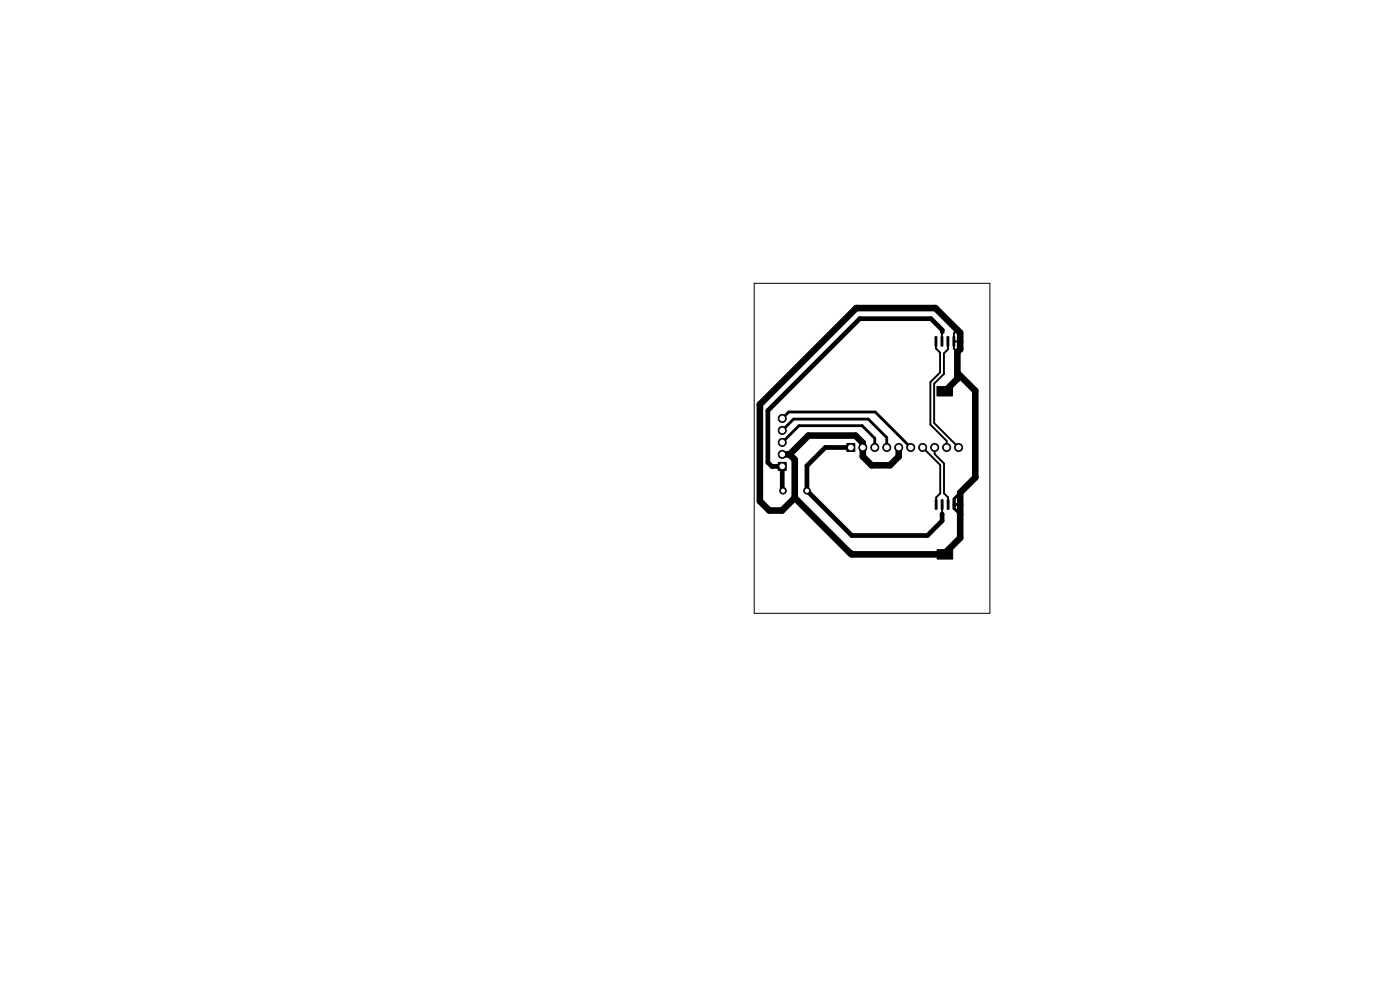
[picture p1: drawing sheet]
<svg xmlns="http://www.w3.org/2000/svg" width="297mm" height="210mm" viewBox="0 0 297 210" stroke-linecap="round" stroke-linejoin="round" font-family="sans-serif">
<path d="M160 60.1h50v70h-50z" fill="none" stroke="#000" stroke-width=".21"/>
<g fill="#000" stroke="#000" stroke-width=".21">
<path d="M198.4 71.4h.4v2h-.4zM199.6 71.4h.4v2h-.4zM200.9 71.4h.4v2h-.4zM202.2 71.4h.4v2h-.4zM165.1 98.1h1.7v1.7h-1.7zM179.6 94.1h1.8v1.7h-1.8zM198.8 82h3.3v2h-3.3zM198.4 106h.4v2h-.4zM198.8 116.6h3.3v2h-3.3zM199.7 106h.4v2h-.4zM200.9 106h.4v2h-.4zM202.2 106h.4v2h-.4z"/>
<circle cx="165.9" cy="96.4" r=".85"/>
<circle cx="165.9" cy="93.8" r=".85"/>
<circle cx="165.9" cy="91.3" r=".85"/>
<circle cx="165.9" cy="88.8" r=".85"/>
<circle cx="183" cy="94.9" r=".85"/>
<circle cx="185.6" cy="94.9" r=".85"/>
<circle cx="188.1" cy="94.9" r=".85"/>
<circle cx="190.7" cy="94.9" r=".85"/>
<circle cx="193.2" cy="94.9" r=".85"/>
<circle cx="195.7" cy="94.9" r=".85"/>
<circle cx="198.3" cy="94.9" r=".85"/>
<circle cx="200.8" cy="94.9" r=".85"/>
<circle cx="203.4" cy="94.9" r=".85"/>
<circle cx="166.1" cy="104.1" r=".7"/>
<circle cx="171.2" cy="104.1" r=".7"/>
</g>
<path d="M165.9 88.8l1.4-1.4h18.4l7.5 7.5M165.9 91.3l2.5-2.4h15.8l3.9 3.9v2.1M165.9 93.9l3.6-3.6h13.4l2.7 2.7v1.9M183 94.6v.3M203.7 104.5l-1.3 1.3v2.1l1.3 1.3M203.7 107h-1.3" fill="none" stroke="#000" stroke-width=".6"/>
<path d="M199.9 70.4v-.4l-2.4-2.4h-15.1l-19.5 19.5v11l.8 .8h2.2v5l.2 .2M180.5 94.9h-5.4l-3.9 3.9v5.3l9.5 9.5h16.1l3.1-3.1v-1.4M199.8 109.1h.1" fill="none" stroke="#000" stroke-width="1"/>
<path d="M203.1 79.1l3.8 3.8v18.4l-3.2 3.2v9.6l-3.2 3.2v.3h-19.8l-12.1-12M165.9 96.4h1.6l1.1 1.1v8.1M190.7 94.9v1.9l-1.9 1.9h-3.9l-1.9-1.9v-2.8l-1.5-1.6h-10l-4 4M200.5 83l2.6-2.6v-5.7l.6-.6v-3.5l-5.3-5.2h-16.7l-20.5 20.4v20.5l2 2h2.7l2.7-2.7" fill="none" stroke="#000" stroke-width="1.4"/>
<path d="M198.6 72.4v1.5l.8 .9v4.2l-2 2.1v9l3.4 3.4v1.4M199.9 70.4l-.1 2M201.1 72.4v1.7l-.8 .9v4.3l-2.1 2.1v8.3l5.2 5.2M202.4 72.4h1.3M203.1 70l-.7 .7v3.3l.7 .7M180 94.4l.5 .5M187.8 94.9h.3M195.7 94.9l3.8 3.8v6l-.9 .8v1.5M198.3 94.9v1.4l2 2v6.4l.8 .8v1.5M199.9 109l-.1 .1M199.9 107v2" fill="none" stroke="#000" stroke-width=".4"/>
<g fill="#fff" stroke="#fff" stroke-width=".21">
<circle cx="206.5" cy="63.6" r="1.6"/>
<circle cx="163.6" cy="63.7" r="1.6"/>
<circle cx="200.5" cy="121.4" r="1.6"/>
<circle cx="200.5" cy="86.8" r="1.6"/>
<circle cx="206.4" cy="126.5" r="1.6"/>
<circle cx="163.6" cy="126.5" r="1.6"/>
<circle cx="165.9" cy="98.9" r=".5"/>
<circle cx="165.9" cy="96.4" r=".5"/>
<circle cx="165.9" cy="93.9" r=".5"/>
<circle cx="165.9" cy="91.3" r=".5"/>
<circle cx="165.9" cy="88.8" r=".5"/>
<circle cx="206.5" cy="109.9" r="1.6"/>
<circle cx="194.5" cy="109.9" r="1.6"/>
<circle cx="194.5" cy="75.3" r="1.6"/>
<circle cx="206.5" cy="75.3" r="1.6"/>
<circle cx="166.1" cy="104.1" r=".35"/>
<circle cx="171.2" cy="104.1" r=".35"/>
<circle cx="180.5" cy="94.9" r=".5"/>
<circle cx="183" cy="94.9" r=".5"/>
<circle cx="185.6" cy="94.9" r=".5"/>
<circle cx="188.1" cy="94.9" r=".5"/>
<circle cx="190.7" cy="94.9" r=".5"/>
<circle cx="193.2" cy="94.9" r=".5"/>
<circle cx="195.7" cy="94.9" r=".5"/>
<circle cx="198.3" cy="94.9" r=".5"/>
<circle cx="200.8" cy="94.9" r=".5"/>
<circle cx="203.4" cy="94.9" r=".5"/>
</g>
</svg>
